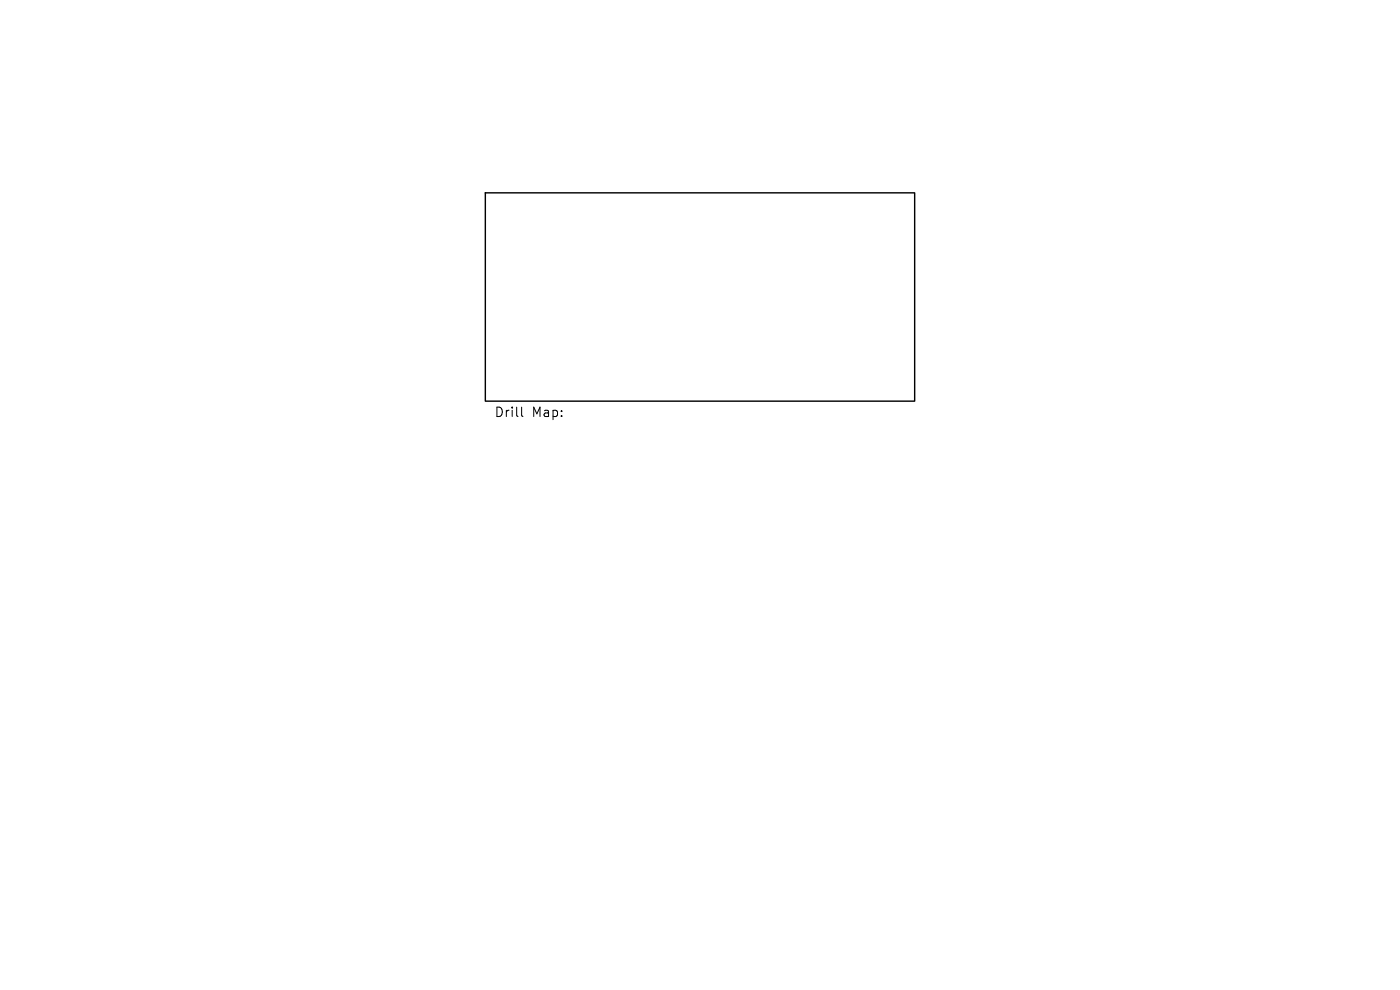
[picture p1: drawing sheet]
<svg xmlns="http://www.w3.org/2000/svg" width="297mm" height="210mm" viewBox="0 0 297 210" stroke-linecap="round" stroke-linejoin="round" font-family="sans-serif">
<defs><g id="words">
<g font-size="2.8">
<text x="104.8" y="88.7">Drill</text>
<text x="112.8" y="88.7">Map:</text>
</g>
</g></defs>
<path d="M103 40.9h91v44.2h-91z" fill="none" stroke="#000" stroke-width=".3"/>
<path d="M110.7 86.4v1.7l.2 .3" fill="none" stroke="#000" stroke-width=".21"/>
<use href="#words"/>
</svg>
